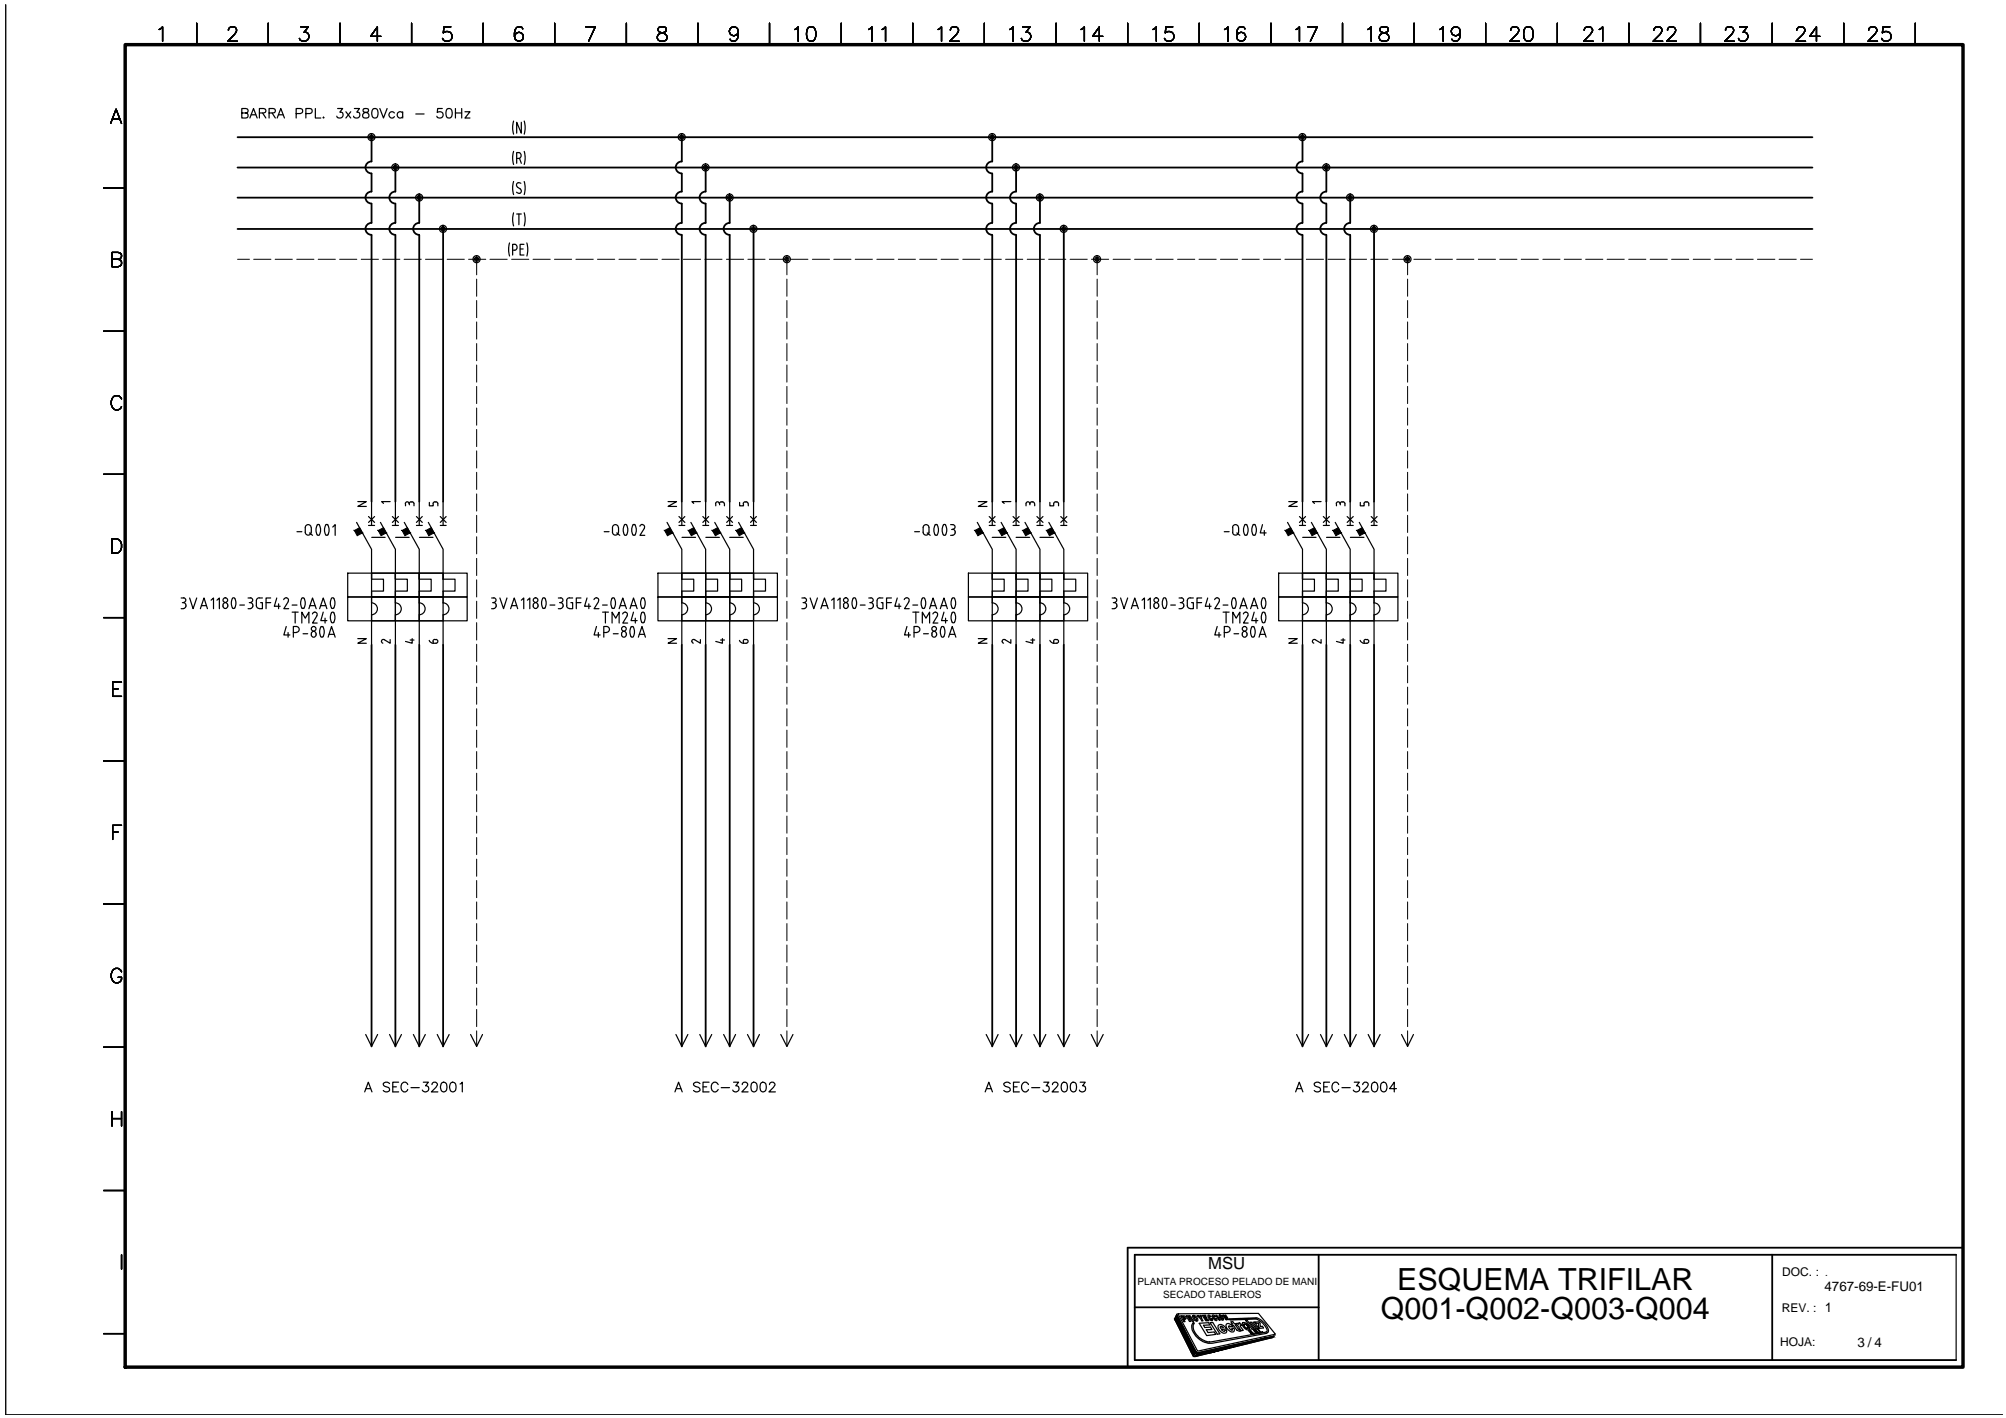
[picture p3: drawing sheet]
<svg xmlns="http://www.w3.org/2000/svg" width="420mm" height="297mm" viewBox="0 0 420 297" stroke-linecap="round" stroke-linejoin="round" font-family="sans-serif">
<defs><g id="words">
<g font-size="6.4">
<text x="292.6" y="270.2">ESQUEMA TRIFILAR</text>
<text x="289.2" y="276.2">Q001-Q002-Q003-Q004</text>
</g>
<text font-size="3.5" x="253" y="265.8">MSU</text>
<g font-size="2.8">
<text x="382.2" y="270.4">4767-69-E-FU01</text>
<text x="389.1" y="282.1">3 / 4</text>
</g>
<g font-size="2.5">
<text x="373.3" y="267.4">DOC. :</text>
<text x="373.2" y="274.9">REV. : 1</text>
<text x="372.8" y="281.9">HOJA:</text>
</g>
<g font-size="2.1">
<text x="238.3" y="269.3">PLANTA PROCESO PELADO DE MANI</text>
<text x="382.3" y="267.3">.</text>
<text x="243.6" y="271.8">SECADO TABLEROS</text>
</g>
</g></defs>
<g fill="none" stroke="#000" stroke-width=".21">
<path d="M1.2 1v295.3M49.8 54.3h2.5M53.1 54.3h3.6M57.6 54.3h3.6M62.2 54.3h3.6M66.6 54.3h3.6M71.1 54.3h3.6M75.7 54.3h3.6M80.2 54.3h3.5M84.6 54.3h3.6M89.1 54.3h3.6M93.7 54.3h3.6"/>
<path d="M98.1 54.3h3.6M99.8 54.3v3.3M99.8 58.5v3.6M102.6 54.3h3.6M107.2 54.3h3.6M111.6 54.3h3.6M116.1 54.3h3.6M120.6 54.3h3.7M125.2 54.3h3.5M129.6 54.3h3.6M134.1 54.3h3.6M138.7 54.3h3.6"/>
<path d="M143.1 54.3h3.6M147.6 54.3h3.6M152.2 54.3h3.6M156.6 54.3h3.6M161.1 54.3h3.6M164.8 54.3v3.3M164.8 58.5v3.6M165.6 54.3h3.6M170.2 54.3h3.6M174.6 54.3h3.6M179.1 54.3h3.6M183.7 54.3h3.6"/>
<path d="M188.1 54.3h3.6M192.6 54.3h3.6M197.1 54.3h3.6M201.6 54.3h3.6M206.1 54.3h3.6M210.6 54.3h3.6M215.2 54.3h3.6M219.6 54.3h3.6M224.1 54.3h3.6M228.6 54.3h3.6M229.8 54.3v3.3M229.8 58.5v3.6"/>
<path d="M233.1 54.3h3.6M237.6 54.3h3.6M242.1 54.3h3.6M246.6 54.3h3.6M251.1 54.3h3.6M255.6 54.3h3.6M260.2 54.3h3.6M264.6 54.3h3.6M269.1 54.3h3.6M273.6 54.3h3.6M278.1 54.3h3.6M282.6 54.3h3.6"/>
<path d="M287.1 54.3h3.6M291.6 54.3h3.6M294.8 54.3v3.3M294.8 58.5v3.6M296.1 54.3h3.6M300.6 54.3h3.6M305.1 54.3h3.6M309.6 54.3h3.6M314.1 54.3h3.6M318.6 54.3h3.6M323.1 54.3h3.6M327.6 54.3h3.6"/>
<path d="M332.1 54.3h3.6M336.6 54.3h3.6M341.1 54.3h3.6M345.6 54.3h3.6M350.1 54.3h3.6M354.6 54.3h3.6M359.1 54.3h3.6M363.6 54.3h3.6M368.1 54.3h3.6M372.6 54.3h3.6M377.1 54.3h2.5M99.8 62.9v3.6"/>
<path d="M99.8 67.4v3.6M99.8 72v3.6M99.8 76.5v3.6M164.8 62.9v3.6M164.8 67.4v3.6M164.8 72v3.6M164.8 76.5v3.6M229.8 62.9v3.6M229.8 67.4v3.6M229.8 72v3.6M229.8 76.5v3.6M294.8 62.9v3.6"/>
<path d="M294.8 67.4v3.6M294.8 72v3.6M294.8 76.5v3.6M99.8 80.9v3.6M99.8 85.5v3.6M99.8 90v3.6M99.8 94.4v3.6M99.8 98.9v3.6M164.8 80.9v3.6M164.8 85.5v3.6M164.8 90v3.6M164.8 94.4v3.6"/>
<path d="M164.8 98.9v3.6M229.8 80.9v3.6M229.8 85.5v3.6M229.8 90v3.6M229.8 94.4v3.6M229.8 98.9v3.6M294.8 80.9v3.6M294.8 85.5v3.6M294.8 90v3.6M294.8 94.4v3.6M294.8 98.9v3.6M99.8 103.5v3.6"/>
<path d="M99.8 108v3.5M99.8 112.4v3.6M99.8 117v3.6M164.8 103.5v3.6M164.8 108v3.5M164.8 112.4v3.6M164.8 117v3.6M229.8 103.5v3.6M229.8 108v3.5M229.8 112.4v3.6M229.8 117v3.6M294.8 103.5v3.6"/>
<path d="M294.8 108v3.5M294.8 112.4v3.6M294.8 117v3.6M99.8 121.5v3.6M99.8 125.9v3.6M99.8 130.4v3.7M99.8 135v3.6M99.8 139.4v3.6M164.8 121.5v3.6M164.8 125.9v3.6M164.8 130.4v3.7M164.8 135v3.6"/>
<path d="M164.8 139.4v3.6M229.8 121.5v3.6M229.8 125.9v3.6M229.8 130.4v3.7M229.8 135v3.6M229.8 139.4v3.6M294.8 121.5v3.6M294.8 125.9v3.6M294.8 130.4v3.7M294.8 135v3.6M294.8 139.4v3.6M99.8 143.9v3.6"/>
<path d="M99.8 148.5v3.6M99.8 153v3.5M99.8 157.4v3.6M164.8 143.9v3.6M164.8 148.5v3.6M164.8 153v3.5M164.8 157.4v3.6M229.8 143.9v3.6M229.8 148.5v3.6M229.8 153v3.5M229.8 157.4v3.6M294.8 143.9v3.6"/>
<path d="M294.8 148.5v3.6M294.8 153v3.5M294.8 157.4v3.6M99.8 162v3.6M99.8 166.5v3.6M99.8 170.9v3.6M99.8 175.4v3.6M99.8 180v3.6M164.8 162v3.6M164.8 166.5v3.6M164.8 170.9v3.6M164.8 175.4v3.6"/>
<path d="M164.8 180v3.6M229.8 162v3.6M229.8 166.5v3.6M229.8 170.9v3.6M229.8 175.4v3.6M229.8 180v3.6M294.8 162v3.6M294.8 166.5v3.6M294.8 170.9v3.6M294.8 175.4v3.6M294.8 180v3.6M99.8 184.4v3.6"/>
<path d="M99.8 188.9v3.6M99.8 193.5v3.6M99.8 198v3.5M164.8 184.4v3.6M164.8 188.9v3.6M164.8 193.5v3.6M164.8 198v3.5M229.8 184.4v3.6M229.8 188.9v3.6M229.8 193.5v3.6M229.8 198v3.5M294.8 184.4v3.6"/>
<path d="M294.8 188.9v3.6M294.8 193.5v3.6M294.8 198v3.5M99.8 202.4v3.6M99.8 207v3.6M99.8 211.5v3.6M99.8 215.9v3.3M164.8 202.4v3.6M164.8 207v3.6M164.8 211.5v3.6M164.8 215.9v3.3M229.8 202.4v3.6"/>
<path d="M229.8 207v3.6M229.8 211.5v3.6M229.8 215.9v3.3M294.8 202.4v3.6M294.8 207v3.6M294.8 211.5v3.6M294.8 215.9v3.3M1.1 296.3h418.4"/>
</g>
<g fill="none" stroke="#000" stroke-width=".38">
<path d="M49.8 35.1h329.8M49.8 28.7h329.8M77.8 28.7v5.1a1.25 1.25 0 0 0-1.2 1.3 1.25 1.25 0 0 0 1.2 1.2v3.8a1.25 1.25 0 0 0-1.2 1.3 1.25 1.25 0 0 0 1.2 1.2M82.8 35.1v5M142.8 28.7v5.1a1.25 1.25 0 0 0-1.3 1.3 1.25 1.25 0 0 0 1.3 1.2v3.8a1.25 1.25 0 0 0-1.3 1.3 1.25 1.25 0 0 0 1.3 1.2M147.8 35.1v5M207.8 28.7v5.1a1.25 1.25 0 0 0-1.2 1.3 1.25 1.25 0 0 0 1.2 1.2v3.8a1.25 1.25 0 0 0-1.2 1.3 1.25 1.25 0 0 0 1.2 1.2M212.8 35.1v5a1.25 1.25 0 0 0-1.2 1.3 1.25 1.25 0 0 0 1.2 1.2M272.8 28.7v5.1a1.25 1.25 0 0 0-1.3 1.3 1.25 1.25 0 0 0 1.3 1.2v3.8a1.25 1.25 0 0 0-1.3 1.3 1.25 1.25 0 0 0 1.3 1.2M277.8 35.1v5a1.25 1.25 0 0 0-1.3 1.3 1.25 1.25 0 0 0 1.3 1.2M49.8 41.4h329.8M49.8 48h329.8"/>
<path d="M77.8 42.7v4a1.25 1.25 0 0 0-1.2 1.2 1.25 1.25 0 0 0 1.2 1.3M77.8 49.2v55.9M82.8 40.1a1.25 1.25 0 0 0-1.3 1.3 1.25 1.25 0 0 0 1.3 1.2M82.8 46.7a1.25 1.25 0 0 0-1.3 1.2 1.25 1.25 0 0 0 1.3 1.3M82.8 42.7v4M82.8 49.2v55.9M87.8 41.4v5.3a1.25 1.25 0 0 0-1.3 1.2 1.25 1.25 0 0 0 1.3 1.3M87.8 49.2v55.9M92.8 48v57.1M142.8 42.7v4a1.25 1.25 0 0 0-1.3 1.2 1.25 1.25 0 0 0 1.3 1.3M142.8 49.2v55.9M147.8 40.1a1.25 1.25 0 0 0-1.3 1.3 1.25 1.25 0 0 0 1.3 1.2"/>
<path d="M147.8 46.7a1.25 1.25 0 0 0-1.3 1.2 1.25 1.25 0 0 0 1.3 1.3M147.8 42.7v4M147.8 49.2v55.9M152.8 46.7a1.25 1.25 0 0 0-1.2 1.2 1.25 1.25 0 0 0 1.2 1.3M152.8 41.4v5.3M152.8 49.2v55.9M157.8 48v57.1M207.8 42.7v4a1.25 1.25 0 0 0-1.2 1.2 1.25 1.25 0 0 0 1.2 1.3M207.8 49.2v55.9M212.8 42.7v4a1.25 1.25 0 0 0-1.2 1.2 1.25 1.25 0 0 0 1.2 1.3M212.8 49.2v55.9M217.8 46.7a1.25 1.25 0 0 0-1.3 1.2 1.25 1.25 0 0 0 1.3 1.3"/>
<path d="M217.8 41.4v5.3M217.8 49.2v55.9M222.8 48v57.1M272.8 42.7v4a1.25 1.25 0 0 0-1.3 1.2 1.25 1.25 0 0 0 1.3 1.3M272.8 49.2v55.9M277.8 42.7v4a1.25 1.25 0 0 0-1.3 1.2 1.25 1.25 0 0 0 1.3 1.3M277.8 49.2v55.9M282.8 46.7a1.25 1.25 0 0 0-1.3 1.2 1.25 1.25 0 0 0 1.3 1.3M282.8 41.4v5.3M282.8 49.2v55.9M287.8 48v57.1M77.8 135.1v84.1"/>
<path d="M82.8 135.1v84.1M87.8 135.1v84.1M92.8 135.1v84.1M142.8 135.1v84.1M147.8 135.1v84.1M152.8 135.1v84.1M157.8 135.1v84.1M207.8 135.1v84.1M212.8 135.1v84.1M217.8 135.1v84.1M222.8 135.1v84.1M272.8 135.1v84.1"/>
<path d="M277.8 135.1v84.1M282.8 135.1v84.1M287.8 135.1v84.1M237.7 273.9h38.5M276.2 262.8v22.1M371.2 262.8v22.1M409.7 262.8h-172v22.1h172M411.2 261.4h-175v25"/>
</g>
<g fill="none" stroke="#000" stroke-width=".25">
<path d="M33.3 6.2l.8-.6v3M41.2 4.9v4.5M47.9 6.4a.73 .73 0 0 1 .5-.8h.6a.74 .74 0 0 1 .4 1.2l-1.7 1.8h2M56.2 4.9v4.5M63 5.6h1.6l-.9 1.2a.96 .96 0 0 1 1 1.1 .96 .96 0 0 1-1.3 .7l-.6-.3-.1-.3M71.2 4.9v4.5M79.8 7.6h-2.2l1.5-2v3M86.2 4.9v4.5M94.4 5.6h-1.4l-.1 1.3a1.07 1.07 0 0 1 1.6 0 1.07 1.07 0 0 1-.3 1.6 1.07 1.07 0 0 1-1.5-.5M101.2 4.9v4.5M109.5 6.1a.87 .87 0 0 0-.8-.5 .87 .87 0 0 0-.8 .6 1.98 1.98 0 0 0 .3 2.3 .93 .93 0 0 0 1.4-.5 .93 .93 0 0 0-.7-1.3 .93 .93 0 0 0-1.1 .9M116.2 4.9v4.5"/>
<path d="M122.7 5.6h2l-1.4 3M131.2 4.9v4.5M138 5.8a.63 .63 0 0 0 .3 1 1.3 1.3 0 0 1 1.4 1.2 1.06 1.06 0 0 1-1.2 .7 1.06 1.06 0 0 1-.8-1.1 1.41 1.41 0 0 1 1.4-.8 .63 .63 0 0 0 .3-1l-.4-.2zM146.2 4.9v4.5M154.6 6.6a.93 .93 0 0 1-1.3 .8 .93 .93 0 0 1-.3-1.5 .93 .93 0 0 1 1.5 .2 2.77 2.77 0 0 1-.3 2.4 .84 .84 0 0 1-1.3-.3M161.2 4.9v4.5M166.5 6.2l.7-.6v3M169.3 5.8a.97 .97 0 0 1 1.4 .4 2.39 2.39 0 0 1-.2 2.3 .94 .94 0 0 1-1.4-.5 2.57 2.57 0 0 1 .2-2.2zM176.2 4.9v4.5M181.9 6.2l.7-.6v3M184.8 6.2l.7-.6v3M191.2 4.9v4.5"/>
<path d="M196.5 6.2l.7-.6v3M199.1 6.4a.73 .73 0 0 1 .5-.8h.6a.74 .74 0 0 1 .4 1.2l-1.7 1.8h2M206.2 4.9v4.5M211.5 6.2l.7-.6v3M214.2 5.6h1.5l-.8 1.2a.97 .97 0 0 1 1 1.1 .97 .97 0 0 1-1.3 .7l-.4-.1-.3-.5M221.2 4.9v4.5M226.4 6.2l.7-.6v3M231 7.6h-2.2l1.5-2v3M236.2 4.9v4.5M241.5 6.2l.7-.6v3M245.6 5.6h-1.4l-.1 1.3a1.05 1.05 0 0 1 1.5 0 1.05 1.05 0 0 1-.2 1.6 1.05 1.05 0 0 1-1.5-.5M251.2 4.9v4.5"/>
<path d="M256.5 6.2l.7-.6v3M260.7 6.1a.88 .88 0 0 0-1.2-.3 2.84 2.84 0 0 0-.3 2.4 .94 .94 0 0 0 1.5 .2 .94 .94 0 0 0-.3-1.5 .94 .94 0 0 0-1.3 .7M266.2 4.9v4.5M271.5 6.2l.7-.6v3M273.9 5.6h2l-1.4 3M281.2 4.9v4.5M286.5 6.2l.7-.6v3M289.2 5.8a.59 .59 0 0 0-.2 .6 .59 .59 0 0 0 .5 .4 1.24 1.24 0 0 1 1.4 1.2 1.03 1.03 0 0 1-1.2 .7 1.03 1.03 0 0 1-.8-1.1 1.41 1.41 0 0 1 1.4-.8 .63 .63 0 0 0 .3-1l-.4-.2zM296.2 4.9v4.5M301.6 6.2l.7-.6v3M305.8 6.6a.93 .93 0 0 1-1.3 .8 .93 .93 0 0 1-.3-1.5 .93 .93 0 0 1 1.5 .2 2.77 2.77 0 0 1-.3 2.4 .89 .89 0 0 1-1.3-.3M311.2 4.9v4.5"/>
<path d="M316.4 6.4a.73 .73 0 0 1 .6-.8h.6a.74 .74 0 0 1 .4 1.2l-1.8 1.8h2M319.5 5.8a1.02 1.02 0 0 1 1.5 .4 2.57 2.57 0 0 1-.3 2.3 .94 .94 0 0 1-1.5-.5 2.57 2.57 0 0 1 .3-2.2zM326.2 4.9v4.5M331.8 6.4a.71 .71 0 0 1 .6-.8h.6a.74 .74 0 0 1 .4 1.2l-1.7 1.8h2M335 6.2l.7-.6v3M341.2 4.9v4.5M346.4 6.4l.3-.6 .8-.2a.74 .74 0 0 1 .5 1.2l-1.7 1.8h1.9M349.3 6.4a.73 .73 0 0 1 .5-.8h.6a.74 .74 0 0 1 .4 1.2l-1.7 1.8h2M356.2 4.9v4.5M361.4 6.4a.73 .73 0 0 1 .6-.8h.6a.74 .74 0 0 1 .4 1.2l-1.8 1.8h2M364.4 5.6h1.5l-.8 1.2a.96 .96 0 0 1 1 1.1 .96 .96 0 0 1-1.3 .7l-.4-.1-.3-.5M371.2 4.9v4.5"/>
<path d="M376.3 6.4l.3-.6 .9-.2a.74 .74 0 0 1 .4 1.2l-1.7 1.8h2M381.2 7.6h-2.2l1.5-2v3M386.2 4.9v4.5M391.4 6.4a.71 .71 0 0 1 .6-.8h.5a.74 .74 0 0 1 .5 1.2l-1.7 1.8h1.9M395.8 5.6h-1.4l-.1 1.3a1.05 1.05 0 0 1 1.5 0 1.05 1.05 0 0 1-.2 1.6 1.05 1.05 0 0 1-1.5-.5M401.2 4.9v4.5M21.7 39.4h4.5M23.2 25.9l1.1-3 1.2 3M23.6 24.9h1.4M50.6 23.7l1.2-.1 .2-.3-.1-.4-.4-.2h-.9v2h.9l.4-.1 .1-.6-.5-.3M52.3 24.7l.8-2 .8 2M52.6 24h1"/>
<path d="M54.3 23.7l1.2-.1 .2-.3-.1-.4-.4-.2h-.9v2M55 23.7l.7 1M56.4 23.7l1.1-.1 .2-.3-.1-.4-.4-.2h-.8v2M57 23.7l.7 1M58.1 24.7l.7-2 .8 2M58.3 24h1M62 23.8h.9a.53 .53 0 0 0 .5-.5 .53 .53 0 0 0-.5-.6h-.9v2M64.1 23.8l1.1-.1 .2-.3-.1-.5-.4-.2h-.8v2M66.1 22.7v2h1.1M67.7 24.6h.2zM70.7 22.7h1.1l-.6 .8a.67 .67 0 0 1 .6 .9 .67 .67 0 0 1-1.1 .2l-.2-.3M72.4 23.4l1.1 1.3"/>
<path d="M73.5 23.4l-1.1 1.3M74.2 22.7h1.1l-.6 .8a.67 .67 0 0 1 .6 .9 .67 .67 0 0 1-1.1 .2l-.1-.3M76.1 22.8a.42 .42 0 0 0 .2 .7 .72 .72 0 0 1 .8 .3 .72 .72 0 0 1 0 .8l-.7 .1-.4-.1a.74 .74 0 0 1 .1-.8 .74 .74 0 0 1 .8-.3 .42 .42 0 0 0 .2-.7zM78.2 22.8a.64 .64 0 0 1 .9 .3 1.83 1.83 0 0 1-.2 1.5 .68 .68 0 0 1-1-.3 1.66 1.66 0 0 1 .3-1.5zM79.6 22.7l.7 2 .8-2M82.6 23.7a.64 .64 0 0 0-.9-.1 .64 .64 0 0 0 0 .9 .64 .64 0 0 0 .9-.1M84.3 23.7a.64 .64 0 0 0-.9-.1 .64 .64 0 0 0 0 .9 .64 .64 0 0 0 .9-.1M84.3 23.4v1.3M87.1 23.9h1.7M92.6 22.7h-.9l-.1 .9a.7 .7 0 0 1 1 0 .7 .7 0 0 1-.1 1 .7 .7 0 0 1-1-.3M93.7 22.8a.68 .68 0 0 1 .9 .3 1.32 1.32 0 0 1-.4 1.6h-.2a1.08 1.08 0 0 1-.5-1.6zM95.4 22.7v2"/>
<path d="M95.4 23.7h1.3M96.7 22.7v2M97.4 23.4h1l-1 1.3h1M107.6 31.7l-.2 1.4 .2 1.4M107.6 38l-.2 1.4 .2 1.4M107.6 25.4l-.2 1.3 .2 1.4M108.2 33.2h.5M108.4 39.2l.6 .4a.53 .53 0 0 1 0 .8 .53 .53 0 0 1-.8-.1M108.7 32a.63 .63 0 0 1 .4 .6 .63 .63 0 0 1-.4 .6M108.7 32h-.5v2.2M108.8 33.2l.4 1M109.1 38.4a.53 .53 0 0 0-.8 0 .53 .53 0 0 0 .1 .8"/>
<path d="M109.2 25.6v2.3l-1-2.3v2.3M109.8 31.7l.2 1.4-.2 1.4M109.8 38l.2 1.4-.2 1.4M109.8 25.4l.2 1.3-.2 1.4M23.5 54.3h1.2l.5-.2a.68 .68 0 0 0 0-1.1l-1.7-.1v3h1.2l.5-.2a.77 .77 0 0 0 .3-.8 .77 .77 0 0 0-.8-.6M106.7 50.9l-.2 1.4 .2 1.3M107.4 52.4h.4a.63 .63 0 0 0 .5-.6 .63 .63 0 0 0-.5-.6h-.4v2.2M107.6 44.6l-.2 1.4 .2 1.3M108.2 44.8h1M108.7 44.8v2.3M108.9 52.2h.7M109.7 51.2h-.8v2.2h.8"/>
<path d="M109.8 44.6l.2 1.4-.2 1.3M110.3 50.9l.2 1.4-.2 1.3M21.7 69.4h4.5M21.7 99.4h4.5M25.5 83.6a1.12 1.12 0 0 0-1.3-.7 1.12 1.12 0 0 0-.9 1.1 1.32 1.32 0 0 0 .3 1.4 1.32 1.32 0 0 0 1.4 .3l.5-.5M23.5 112.9h.9a1.6 1.6 0 0 1 1.1 1.5 1.6 1.6 0 0 1-1.1 1.5h-.9zM62.2 111.4h1M63.9 110.5v1a.61 .61 0 0 0 .7 .6 .61 .61 0 0 0 .6-.6M64.8 111.6l.7 .5M65.2 110.5a.61 .61 0 0 0-.6-.6 .61 .61 0 0 0-.7 .6M65.2 110.5v1M66.4 110a2.1 2.1 0 0 0 0 2"/>
<path d="M66.9 110a1.7 1.7 0 0 1-.2 2.1l-.3-.1M66.9 110l-.2-.1-.3 .1M68.2 110a2.1 2.1 0 0 0 0 2M68.7 110a1.7 1.7 0 0 1-.3 2.1l-.2-.1M68.7 110l-.3-.1-.2 .1M69.7 110.4l.5-.5v2.2M74.7 109.4l3.1 5.7v6.2M74.9 105.1h1.8l-1.8 1h1.8M77.2 108.2l1.3 1.2M77.2 110.1h1.3M77.8 105.1v5M77.9 112.6h2.8"/>
<path d="M78.5 108.2l-1.3 1.2M79.7 109.4l3.1 5.7v6.2M81.7 105.1h-1.8l.4 .4M82.2 110.1h1.3M82.2 108.2l1.3 1.2M82.8 105.1v5M82.9 112.6h2.8M83.5 108.2l-1.3 1.2M84.7 109.4l3.1 5.7v6.2M84.9 105.5a.4 .4 0 0 1 .4-.4 .4 .4 0 0 1 .4 .4M84.9 105.5v.5M85.7 105.5v.2"/>
<path d="M86.1 105.1l-.4 .4M86.1 105.2h.2M86.3 105.1l.4 .2v.7M87.2 110.1h1.2M87.2 108.2l1.2 1.2M87.8 105.1v5M87.9 112.6h2.8M88.4 108.2l-1.2 1.2M89.7 109.4l3.1 5.7v6.2M89.9 105.2v.8h.8v-.5M91.1 105.1l-.4 .4M91.1 105.2h.2"/>
<path d="M91.3 105.1l.4 .2v.7M92.2 110.1h1.2M92.2 108.2l1.2 1.2M92.8 105.1v5M93.4 108.2l-1.2 1.2M126.5 111.4h1.1M128.3 110.5v1a.61 .61 0 0 0 .6 .6 .61 .61 0 0 0 .6-.6M129.2 111.6l.6 .5M129.5 110.5a.61 .61 0 0 0-.6-.6 .61 .61 0 0 0-.6 .6M129.6 110.5v1M130.8 110a2.1 2.1 0 0 0 0 2M131.3 110a1.7 1.7 0 0 1-.3 2.1l-.2-.1"/>
<path d="M131.3 110l-.3-.1-.2 .1M132.6 110a1.7 1.7 0 0 0 .2 2.1l.2-.1 .2-.4a2.1 2.1 0 0 0-.2-1.6M133 110l-.2-.1-.3 .1M134.5 109.9l.5 .2-.1 .5M134.5 109.9l-.5 .3M135 110.7l-1 1.4h1.1M139.7 109.4l3.1 5.7v6.2M139.9 105.1h1.8l-1.8 1h1.8M142.2 110.1h1.2M142.2 108.2l1.2 1.2M142.8 105.1v5M142.8 112.6h2.9"/>
<path d="M143.4 108.2l-1.2 1.2M144.7 109.4l3.1 5.7v6.2M146.7 105.1h-1.8l.4 .4M147.2 110.1h1.2M147.2 108.2l1.2 1.2M147.8 105.1v5M147.8 112.6h2.9M148.4 108.2l-1.2 1.2M149.7 109.4l3.1 5.7v6.2M149.9 105.5a.4 .4 0 0 1 .4-.4 .4 .4 0 0 1 .4 .4M149.9 105.5v.5M150.7 105.5v.2"/>
<path d="M151.1 105.1l-.4 .4M151.1 105.2h.2M151.3 105.1l.4 .4M151.7 105.5v.5M152.2 110.1h1.2M152.2 108.2l1.2 1.2M152.8 112.6h2.9M152.8 105.1v5M153.4 108.2l-1.2 1.2M154.7 109.4l3.1 5.7v6.2M154.9 105.2v.8h.8v-.5M156.1 105.1l-.4 .4"/>
<path d="M156.1 105.2h.2M156.3 105.1l.4 .4M156.7 105.5v.5M157.2 110.1h1.2M157.2 108.2l1.2 1.2M157.8 105.1v5M158.4 108.2l-1.2 1.2M191.6 111.4h1M193.4 110.5v1a.61 .61 0 0 0 .6 .6 .61 .61 0 0 0 .6-.6v-1M194.2 111.6l.6 .5M194.6 110.5a.61 .61 0 0 0-.6-.6 .61 .61 0 0 0-.6 .6M195.8 110a1.7 1.7 0 0 0 .3 2.1l.2-.1"/>
<path d="M196.3 110a2.1 2.1 0 0 1 0 2M196.3 110l-.2-.1-.3 .1M197.6 110a1.7 1.7 0 0 0 .2 2.1l.3-.1M198.1 110a2.1 2.1 0 0 1 0 2M198.1 110l-.3-.1-.2 .1M199.1 109.9h.5a.49 .49 0 0 1 .4 .5 .49 .49 0 0 1-.4 .5l.4 .2v.3M199.1 112.1h.5M199.3 110.9h.3M200 111.6l-.2 .4-.2 .1M200.1 111.4v.2M204.7 109.4l3.1 5.7v6.2M204.9 105.1h1.8l-1.8 1h1.8"/>
<path d="M207.2 110.1h1.2M207.2 108.2l1.2 1.2M207.8 112.6h2.9M207.8 105.1v5M208.4 108.2l-1.2 1.2M209.7 109.4l3.1 5.7v6.2M211.7 105.1h-1.8l.4 .4M212.2 110.1h1.3M212.2 108.2l1.3 1.2M212.8 112.6h2.9M212.8 105.1v5M213.5 108.2l-1.3 1.2"/>
<path d="M214.7 109.4l3.1 5.7v6.2M215.7 105.5a.4 .4 0 0 0-.4-.4 .4 .4 0 0 0-.4 .4v.5M215.7 105.5v.2M216.1 105.1l-.4 .4M216.1 105.2h.2M216.3 105.1l.4 .4M216.7 105.5v.5M217.2 110.1h1.3M217.2 108.2l1.3 1.2M217.8 112.6h2.9M217.8 105.1v5M218.5 108.2l-1.3 1.2"/>
<path d="M219.7 109.4l3.1 5.7v6.2M221.1 105.1l-.3 .2-.1 .7h-.8v-.8M221.1 105.2h.2M221.3 105.1l.4 .2v.7M222.2 110.1h1.2M222.2 108.2l1.2 1.2M222.8 105.1v5M223.4 108.2l-1.2 1.2M256.4 111.4h1M258.2 111.5a.61 .61 0 0 0 .6 .6 .61 .61 0 0 0 .6-.6M258.2 110.5v1M259.1 111.6l.6 .5"/>
<path d="M259.4 110.5a.61 .61 0 0 0-.6-.6 .61 .61 0 0 0-.6 .6M259.4 110.5v1M260.7 110a2.1 2.1 0 0 0 0 2M261.2 110a1.7 1.7 0 0 1-.3 2.1l-.2-.1M261.2 110l-.3-.1-.2 .1M262.4 110a1.7 1.7 0 0 0 .3 2.1l.2-.1 .2-.4a2.1 2.1 0 0 0-.2-1.6M262.9 110l-.2-.1-.3 .1M264.4 109.9l-.4 1.7h1.2M264.8 111.1v1M269.7 109.4l3.1 5.7v6.2M269.9 105.1h1.8l-1.8 1h1.8M272.2 110.1h1.2"/>
<path d="M272.2 108.2l1.2 1.2M272.8 105.1v5M272.9 112.6h2.7M273.4 108.2l-1.2 1.2M274.7 109.4l3.1 5.7v6.2M276.7 105.1h-1.8l.4 .4M277.2 110.1h1.2M277.2 108.2l1.2 1.2M277.8 105.1v5M277.8 112.6h2.8M278.4 108.2l-1.2 1.2M279.7 109.4l3.1 5.7v6.2"/>
<path d="M279.9 105.5v.5M280.7 105.5v.2M281.1 105.1l-.4 .4a.4 .4 0 0 0-.4-.4 .4 .4 0 0 0-.4 .4M281.1 105.2h.2M281.3 105.1l.3 .2 .1 .7M282.2 110.1h1.2M282.2 108.2l1.2 1.2M282.8 105.1v5M282.8 112.6h2.9M283.4 108.2l-1.2 1.2M284.7 109.4l3.1 5.7v6.2M284.9 105.2v.8h.8v-.5"/>
<path d="M286.1 105.1l-.4 .4M286.1 105.2h.2M286.3 105.1l.3 .2 .1 .7M287.2 110.1h1.2M287.2 108.2l1.2 1.2M287.8 105.1v5M288.4 108.2l-1.2 1.2M21.7 129.4h4.5M37.9 125.3h.6M37.9 127.5h.6M38.2 126.2a.55 .55 0 0 1 .7 .5M38.4 125.2a.49 .49 0 0 1 .5 .5 .49 .49 0 0 1-.5 .5"/>
<path d="M38.9 127l-.2 .4-.3 .1M39 126.7v.3M39.7 125.3l.7 2.2 .8-2.2M42 127.5l.7-2.2 .7 2.2M42.2 126.9h1M44.2 125.7l.5-.4v2.2M45.4 125.7l.5-.4v2.2M46.7 126.7a.54 .54 0 0 0 .5 .8 .54 .54 0 0 0 .5-.8M47.7 126.7a.49 .49 0 0 0-.5-.5 .49 .49 0 0 0-.5 .5M48.8 125.3l.1-.1a1.53 1.53 0 0 1 0 2.3 1.66 1.66 0 0 1-.1-2.2zM50.2 126.7h1M52 125.3h.5"/>
<path d="M52 127.5h.5M52.2 126.2a.55 .55 0 0 1 .7 .5M52.4 125.2a.49 .49 0 0 1 .5 .5 .49 .49 0 0 1-.5 .5M52.9 127l-.2 .4-.3 .1M53 126.7v.3M53.7 125.9v1a.61 .61 0 0 0 .6 .6M54.3 125.2a.61 .61 0 0 0-.6 .6M54.3 125.3h.7M54.6 126.2h.4v1.3h-.7M55.7 126.2h1M56.7 125.3h-1v2.2M58 125.3l-.5 1.7h1.2"/>
<path d="M58.3 126.5v1M59.4 125.6a.5 .5 0 0 1 .7-.4 .5 .5 0 0 1 .2 .8M60 131.2l-.5 1.8h1.2M60.3 132.5v1M60.4 126l-.9 1.5h1M61.2 126.7h1M61.2 128.2h1.3M61.4 132.5h.7a.61 .61 0 0 0 .6-.6 .61 .61 0 0 0-.6-.7h-.7v2.3M61.8 128.2v2.3M63.2 130.5v-2.3l.7 1.3 .8-1.3v2.3M63.5 132.8h.9M63.7 125.4a2.1 2.1 0 0 1 0 1.9"/>
<path d="M63.7 125.4l-.2-.2a1.53 1.53 0 0 0 0 2.3l.2-.2M64.7 127.5l.8-2.2 .7 2.2M64.9 126.9h1.1M65.9 128.2l.5 .3v.5M66 128.2l-.6 .4M66.2 132.7a.52 .52 0 0 0-.7-.4 .52 .52 0 0 0-.3 .7 .49 .49 0 0 0 .5 .5 .49 .49 0 0 0 .5-.5M66.2 132.8v.2M66.4 129l-.9 1.5h.9M66.9 127.5l.8-2.2 .8 2.2M67.2 126.9h1.1M67.7 131.4a2.1 2.1 0 0 1 0 1.9M67.7 131.4l-.3-.2a1.53 1.53 0 0 0 0 2.3l.3-.2"/>
<path d="M67.7 128.2l-.5 1.8h1.3M68.1 129.5v1M68.7 133.5l.7-2.3 .8 2.3M68.9 132.9h1.1M69.5 125.3l.2-.1a1.53 1.53 0 0 1 0 2.3 1.66 1.66 0 0 1-.2-2.2zM69.5 128.3l.2-.1a1.53 1.53 0 0 1 0 2.3 1.66 1.66 0 0 1-.2-2.2zM72.8 125.1h10v4.9h-10zM72.8 120.1h10v5h-10zM74.9 133.8h1.8l-1.8 .9h1.8M77.8 121.3h2.5v2.5h-2.5v2.5a1.25 1.25 0 0 1 1.3 1.2 1.25 1.25 0 0 1-1.3 1.3M77.8 125.1h10v4.9h-10zM77.8 120.1h10v5h-10z"/>
<path d="M77.8 120.1v1.2M77.8 128.8v6.3M80.5 134a.4 .4 0 0 0-.6 .2 .4 .4 0 0 0 .3 .5M81.7 134v.7l-1.2-.7M82.8 126.3a1.25 1.25 0 0 1 1.2 1.2 1.25 1.25 0 0 1-1.2 1.3M82.8 121.3h2.5v2.5h-2.5v2.5M82.8 125.1h10v4.9h-10zM82.8 120.1h10v5h-10zM82.8 120.1v1.2M82.8 128.8v6.3M85.9 134.1h.8M86.3 133.8v.9l-1.4-.3"/>
<path d="M87.8 121.3h2.5v2.5h-2.5v2.5a1.25 1.25 0 0 1 1.2 1.2 1.25 1.25 0 0 1-1.2 1.3M87.8 125.1h10v4.9h-10zM87.8 120.1h10v5h-10zM87.8 120.1v1.2M87.8 128.8v6.3M89.9 134.1l.3 .5 .5 .1M91.1 133.9l-.3 .1-.1 .4M91.1 134h.2M91.3 133.9a.4 .4 0 0 1 .4 .4 .4 .4 0 0 1-.4 .4h-.6v-.3M92.8 121.3h2.5v2.5h-2.5v2.5a1.25 1.25 0 0 1 1.2 1.2 1.25 1.25 0 0 1-1.2 1.3M92.8 120.1v1.2M92.8 128.8v6.3"/>
<path d="M103 125.3h.4M103 127.5h.4M103.2 126.2a.55 .55 0 0 1 .7 .5M103.4 125.2a.49 .49 0 0 1 .5 .5 .49 .49 0 0 1-.5 .5M103.9 127l-.1 .2-.4 .3M103.9 126.7v.3M104.7 125.3l.8 2.2 .7-2.2M106.9 127.5l.8-2.2 .7 2.2M107.2 126.9h1M109.2 125.7l.5-.4v2.2M110.5 125.7l.5-.4v2.2M111.7 126.7a.54 .54 0 0 0 .5 .8 .54 .54 0 0 0 .5-.8"/>
<path d="M112.7 126.7a.49 .49 0 0 0-.5-.5 .49 .49 0 0 0-.5 .5M113.8 125.3l.1-.1a1.53 1.53 0 0 1 0 2.3 1.66 1.66 0 0 1-.1-2.2zM115.2 126.7h1M116.9 125.3h.5M116.9 127.5h.5M117.2 126.2a.55 .55 0 0 1 .7 .5M117.4 125.2a.49 .49 0 0 1 .5 .5 .49 .49 0 0 1-.5 .5M117.9 127l-.1 .2-.4 .3M118 126.7v.3M118.7 126.9a.61 .61 0 0 0 .6 .6M118.7 125.9v1M119.3 125.2a.61 .61 0 0 0-.6 .6"/>
<path d="M119.3 125.3h.6M119.6 126.2h.3v1.3h-.6M120.7 126.2h1M121.7 125.3h-1v2.2M123 125.3l-.6 1.7h1.3M123.3 126.5v1M124.4 125.6a.5 .5 0 0 1 .7-.4 .5 .5 0 0 1 .2 .8M124.9 131.2l-.5 1.8h1.3M125.3 132.5v1M125.4 126l-1 1.5h1M126.2 126.7h1M126.2 128.2h1.2"/>
<path d="M126.5 132.5h.5a.61 .61 0 0 0 .6-.6 .61 .61 0 0 0-.5-.7h-.6v2.3M126.8 128.2v2.3M128.2 130.5v-2.3l.8 1.3 .7-1.3v2.3M128.5 132.8h1M128.7 125.4a2.1 2.1 0 0 1 0 1.9M128.7 125.4l-.3-.2a1.53 1.53 0 0 0 0 2.3l.3-.2M129.7 127.5l.7-2.2 .8 2.2M129.9 126.9h1.1M130.9 128.2l.5 .3-.1 .5M130.9 128.2l-.5 .4M131.2 132.7a.52 .52 0 0 0-.7-.4 .52 .52 0 0 0-.3 .7 .49 .49 0 0 0 .5 .5 .49 .49 0 0 0 .5-.5M131.2 132.8v.2"/>
<path d="M131.4 129l-1 1.5h1.1M132 127.5l.7-2.2 .7 2.2M132.2 126.9h1M132.6 131.4a2.1 2.1 0 0 1 0 1.9M132.7 131.4l-.3-.2a1.53 1.53 0 0 0 0 2.3l.3-.2M132.7 128.2l-.5 1.8h1.2M133.1 129.5v1M133.7 133.5l.8-2.3 .7 2.3M133.9 132.9h1.1M134.5 125.3l.2-.1a1.53 1.53 0 0 1 0 2.3 1.66 1.66 0 0 1-.2-2.2zM134.5 128.3l.2-.1a1.53 1.53 0 0 1 0 2.3 1.66 1.66 0 0 1-.2-2.2zM137.8 125.1h10v4.9h-10z"/>
<path d="M137.8 120.1h10v5h-10zM139.9 133.8h1.8l-1.8 .9h1.8M142.8 121.3h2.5v2.5h-2.5v2.5a1.25 1.25 0 0 1 1.2 1.2 1.25 1.25 0 0 1-1.2 1.3M142.8 125.1h10v4.9h-10zM142.8 120.1h10v5h-10zM142.8 120.1v1.2M142.8 128.8v6.3M144.9 134.3l.3 .4M145.5 134h-.4l-.2 .3M146.7 134v.7l-1.2-.7M147.8 126.3a1.25 1.25 0 0 1 1.2 1.2 1.25 1.25 0 0 1-1.2 1.3M147.8 121.3h2.5v2.5h-2.5v2.5"/>
<path d="M147.8 125.1h10v4.9h-10zM147.8 120.1h10v5h-10zM147.8 120.1v1.2M147.8 128.8v6.3M150.9 134.1h.8M151.3 133.8v.9l-1.4-.3M152.8 126.3a1.25 1.25 0 0 1 1.3 1.2 1.25 1.25 0 0 1-1.3 1.3M152.8 121.3h2.5v2.5h-2.5v2.5M152.8 125.1h10v4.9h-10zM152.8 120.1h10v5h-10zM152.8 120.1v1.2M152.8 128.8v6.3"/>
<path d="M154.9 134.1l.3 .5 .5 .1M156.1 133.9l-.3 .1-.1 .4M156.1 134h.2M156.3 133.9a.4 .4 0 0 1 .4 .4 .4 .4 0 0 1-.4 .4h-.6v-.3M157.8 121.3h2.5v2.5h-2.5v2.5a1.25 1.25 0 0 1 1.3 1.2 1.25 1.25 0 0 1-1.3 1.3M157.8 120.1v1.2M157.8 128.8v6.3M168 125.3h.5M168 127.5h.5M168.2 126.2a.55 .55 0 0 1 .7 .5M168.4 125.2a.49 .49 0 0 1 .5 .5 .49 .49 0 0 1-.5 .5M168.9 126.7a.55 .55 0 0 1-.5 .8"/>
<path d="M169.7 125.3l.7 2.2 .8-2.2M171.9 127.5l.8-2.2 .8 2.2M172.2 126.9h1M174.2 125.7l.5-.4v2.2M175.4 125.7l.6-.4v2.2M176.7 126.7v.3M177.6 126.7a.49 .49 0 0 0-.4-.5 .49 .49 0 0 0-.5 .5M177.7 126.7a.52 .52 0 0 1-.4 .7 .52 .52 0 0 1-.6-.4M178.7 125.4l.4-.1a1.66 1.66 0 0 1-.2 2.2l-.2-.2M178.7 125.4a2.1 2.1 0 0 0 0 1.9M180.2 126.7h1M182 125.3h.4"/>
<path d="M182 127.5h.4M182.2 126.2a.55 .55 0 0 1 .7 .5M182.4 125.2a.49 .49 0 0 1 .5 .5 .49 .49 0 0 1-.5 .5M182.9 127l-.1 .2-.4 .3M182.9 126.7v.3M183.7 125.9v1a.61 .61 0 0 0 .6 .6M184.3 125.2a.61 .61 0 0 0-.6 .6M184.3 125.3h.6M184.6 126.2h.3v1.3h-.6M185.7 126.2h1M186.7 125.3h-1v2.2M187.9 125.3l-.5 1.7h1.3"/>
<path d="M188.3 126.5v1M189.4 125.6a.52 .52 0 0 1 .7-.4 .52 .52 0 0 1 .3 .8M190 131.2l-.5 1.8h1.2M190.3 132.5v1M190.4 126l-.9 1.5h.9M191.2 126.7h1M191.2 128.2h1.3M191.4 132.5h.7a.61 .61 0 0 0 .6-.6 .61 .61 0 0 0-.6-.7h-.7v2.3M191.8 128.2v2.3M193.2 130.5v-2.3l.7 1.3 .8-1.3v2.3M193.4 132.8h1.1M193.7 125.4a2.1 2.1 0 0 1 0 1.9"/>
<path d="M193.7 125.4l-.3-.2a1.53 1.53 0 0 0 0 2.3l.3-.2M194.7 127.5l.7-2.2 .8 2.2M194.9 126.9h1.1M195.2 133a.49 .49 0 0 0 .5 .5 .49 .49 0 0 0 .4-.5M195.2 132.8v.2M195.9 128.2l.4 .3v.5M195.9 128.2l-.5 .4M196.1 132.7a.49 .49 0 0 0-.4-.5 .49 .49 0 0 0-.5 .5M196.2 132.8v.2M196.4 129l-1 1.5h1M196.9 127.5l.8-2.2 .7 2.2M197.2 126.9h1"/>
<path d="M197.3 131.3l.1-.1a1.53 1.53 0 0 1 0 2.3 1.66 1.66 0 0 1-.1-2.2zM197.7 128.2l-.5 1.8h1.2M198 129.5v1M198.7 133.5l.7-2.3 .8 2.3M198.9 132.9h1.1M199.5 125.3l.2-.1a1.53 1.53 0 0 1 0 2.3 1.66 1.66 0 0 1-.2-2.2zM199.5 128.3l.2-.1a1.53 1.53 0 0 1 0 2.3 1.66 1.66 0 0 1-.2-2.2zM202.8 125.1h10v4.9h-10zM202.8 120.1h10v5h-10zM204.9 133.8h1.8l-1.8 .9h1.8M207.8 121.3h2.5v2.5h-2.5v2.5a1.25 1.25 0 0 1 1.3 1.2 1.25 1.25 0 0 1-1.3 1.3M207.8 125.1h10v4.9h-10z"/>
<path d="M207.8 120.1h10v5h-10zM207.8 120.1v1.2M207.8 128.8v6.3M210.5 134a.4 .4 0 0 0-.6 .2 .4 .4 0 0 0 .3 .5M211.7 134v.7l-1.2-.7M212.8 121.3h2.5v2.5h-2.5v2.5a1.25 1.25 0 0 1 1.3 1.2 1.25 1.25 0 0 1-1.3 1.3M212.8 125.1h10v4.9h-10zM212.8 120.1h10v5h-10zM212.8 120.1v1.2M212.8 128.8v6.3M215.9 134.1h.8M216.3 133.8v.9l-1.4-.3"/>
<path d="M217.8 126.3a1.25 1.25 0 0 1 1.2 1.2 1.25 1.25 0 0 1-1.2 1.3M217.8 121.3h2.5v2.5h-2.5v2.5M217.8 125.1h10v4.9h-10zM217.8 120.1h10v5h-10zM217.8 120.1v1.2M217.8 128.8v6.3M219.9 134.1l.3 .5 .5 .1M221.1 133.9l-.4 .3v.5M221.1 134h.2M221.3 133.9a.4 .4 0 0 1 .4 .4 .4 .4 0 0 1-.4 .4h-.6M222.8 121.3h2.5v2.5h-2.5v2.5a1.25 1.25 0 0 1 1.2 1.2 1.25 1.25 0 0 1-1.2 1.3M222.8 120.1v1.2"/>
<path d="M222.8 128.8v6.3M232.9 125.3h.5M232.9 127.5h.5M233.2 126.2a.55 .55 0 0 1 .7 .5M233.4 125.2a.49 .49 0 0 1 .5 .5 .49 .49 0 0 1-.5 .5M233.9 127l-.1 .2-.4 .3M233.9 126.7v.3M234.7 125.3l.7 2.2 .8-2.2M237 127.5l.7-2.2 .7 2.2M237.2 126.9h1M239.2 125.7l.5-.4v2.2M240.4 125.7l.5-.4v2.2"/>
<path d="M241.7 126.7a.51 .51 0 0 0 .3 .7 .51 .51 0 0 0 .7-.4M242.7 126.7a.49 .49 0 0 0-.5-.5 .49 .49 0 0 0-.5 .5M242.7 126.7v.3M243.7 125.4l.4-.1a1.66 1.66 0 0 1-.2 2.2l-.2-.2M243.7 125.4a2.1 2.1 0 0 0 0 1.9M245.2 126.7h1M246.9 125.3h.6M246.9 127.5h.6M247.2 126.2h.3M247.4 125.2a.49 .49 0 0 1 .5 .5 .49 .49 0 0 1-.5 .5M247.4 126.2l.5 .3v.2M248 126.7a.61 .61 0 0 1-.6 .8"/>
<path d="M248.7 125.9v1a.61 .61 0 0 0 .6 .6M249.3 125.2a.61 .61 0 0 0-.6 .6M249.3 125.3h.7M249.6 126.2h.4v1.3h-.7M250.7 126.2h1M251.7 125.3h-1v2.2M253 125.3l-.6 1.7h1.3M253.3 126.5v1M254.9 125.2l.4 .3v.5M254.9 125.2l-.5 .4M254.9 131.2l-.5 1.8h1.3M255.3 132.5v1"/>
<path d="M255.4 126l-1 1.5h1.1M256.2 126.7h1M256.2 128.2h1.2M256.4 132.5h.6a.61 .61 0 0 0 .7-.6 .61 .61 0 0 0-.6-.7h-.7v2.3M256.8 128.2v2.3M258.2 130.5v-2.3l.7 1.3 .8-1.3v2.3M258.3 125.3l.1-.1a1.53 1.53 0 0 1 0 2.3 1.66 1.66 0 0 1-.1-2.2zM258.5 132.8h.9M259.7 127.5l.7-2.2 .8 2.2M259.9 126.9h1.1M260.4 128.6a.5 .5 0 0 1 .7-.3 .5 .5 0 0 1 .2 .7M260.4 132.3a.55 .55 0 0 1 .8 .6 .55 .55 0 0 1-.9 .3 .77 .77 0 0 1 .1-.9z"/>
<path d="M261.4 129l-1 1.5h1M261.9 127.5l.8-2.2 .8 2.2M262.1 126.9h1.1M262.3 131.3l.1-.1a1.53 1.53 0 0 1 0 2.3 1.66 1.66 0 0 1-.1-2.2zM262.7 128.2l-.5 1.8h1.3M263.1 129.5v1M263.7 133.5l.7-2.3 .8 2.3M263.9 132.9h1.1M264.5 125.3l.2-.1a1.53 1.53 0 0 1 0 2.3 1.66 1.66 0 0 1-.2-2.2zM264.5 128.3l.2-.1a1.53 1.53 0 0 1 0 2.3 1.66 1.66 0 0 1-.2-2.2zM267.8 125.1h10v4.9h-10zM267.8 120.1h10v5h-10z"/>
<path d="M269.9 133.8h1.8l-1.8 .9h1.8M272.8 121.3h2.5v2.5h-2.5v2.5a1.25 1.25 0 0 1 1.2 1.2 1.25 1.25 0 0 1-1.2 1.3M272.8 125.1h10v4.9h-10zM272.8 120.1h10v5h-10zM272.8 120.1v1.2M272.8 128.8v6.3M275.5 134a.4 .4 0 0 0-.6 .2 .4 .4 0 0 0 .3 .5M276.7 134v.7l-1.2-.7M277.8 121.3h2.5v2.5h-2.5v2.5a1.25 1.25 0 0 1 1.2 1.2 1.25 1.25 0 0 1-1.2 1.3M277.8 125.1h10v4.9h-10zM277.8 120.1h10v5h-10zM277.8 120.1v1.2"/>
<path d="M277.8 128.8v6.3M280.9 134.1h.8M281.3 133.8v.9l-1.4-.3M282.8 126.3a1.25 1.25 0 0 1 1.2 1.2 1.25 1.25 0 0 1-1.2 1.3M282.8 121.3h2.5v2.5h-2.5v2.5M282.8 125.1h10v4.9h-10zM282.8 120.1h10v5h-10zM282.8 120.1v1.2M282.8 128.8v6.3M284.9 134.1l.3 .5 .5 .1M286.1 133.9l-.3 .1-.1 .4M286.1 134h.2"/>
<path d="M286.3 133.9a.4 .4 0 0 1 .4 .4 .4 .4 0 0 1-.4 .4h-.6v-.3M287.8 121.3h2.5v2.5h-2.5v2.5a1.25 1.25 0 0 1 1.2 1.2 1.25 1.25 0 0 1-1.2 1.3M287.8 120.1v1.2M287.8 128.8v6.3M21.7 159.4h4.5M23.6 144.3h1.1M25.5 142.9h-1.9v3h1.9M23.6 174.3h1.1M25.5 172.9h-1.9v3M21.7 189.4h4.5M21.7 219.4h4.5M25.5 203.6a1.11 1.11 0 0 0-1.3-.7 1.11 1.11 0 0 0-.9 1.1 1.34 1.34 0 0 0 .3 1.4 1.34 1.34 0 0 0 1.4 .3l.5-.6v-.4h-.8"/>
<path d="M76.6 216.7l1.2 2.5 1.3-2.5M81.6 216.7l1.2 2.5 1.3-2.5M86.6 216.7l1.2 2.5 1.3-2.5M91.6 216.7l1.2 2.5 1.3-2.5M98.6 216.7l1.2 2.5 1.3-2.5M141.6 216.7l1.2 2.5 1.3-2.5M146.6 216.7l1.2 2.5 1.3-2.5M151.6 216.7l1.2 2.5 1.3-2.5M156.6 216.7l1.2 2.5 1.3-2.5M163.5 216.7l1.3 2.5 1.3-2.5M206.6 216.7l1.2 2.5 1.3-2.5M211.6 216.7l1.2 2.5 1.3-2.5"/>
<path d="M216.5 216.7l1.3 2.5 1.2-2.5M221.5 216.7l1.3 2.5 1.2-2.5M228.6 216.7l1.2 2.5 1.3-2.5M271.6 216.7l1.2 2.5 1.3-2.5M276.6 216.7l1.2 2.5 1.3-2.5M281.6 216.7l1.2 2.5 1.3-2.5M286.6 216.7l1.2 2.5 1.3-2.5M293.6 216.7l1.2 2.5 1.3-2.5M23.5 232.9v3M23.5 234.3h2M25.5 232.9v3M76.4 228.7l.7-2 .8 2"/>
<path d="M76.6 228h1M81.6 227a.72 .72 0 0 0-.7-.3 .72 .72 0 0 0-.6 .5l.4 .4 .5 .2a.49 .49 0 0 1 .2 .8 .85 .85 0 0 1-1.1-.2M82.3 227.7h.7M83.5 226.7h-1.2v2h1.2M85.4 227.2a.71 .71 0 0 0-.8-.5 .71 .71 0 0 0-.6 .8 .92 .92 0 0 0 .9 1.2l.5-.5M86.1 227.8h1.7M88.7 226.7h1l-.6 .8a.68 .68 0 0 1 .5 1.1 .68 .68 0 0 1-1.2-.3M90.5 227.2l.1-.3 .3-.2 .5 .1a.38 .38 0 0 1 .1 .7l-1.1 1.2h1.3M92.6 226.8a.64 .64 0 0 1 .9 .3 1.34 1.34 0 0 1-.5 1.6h-.1a1.26 1.26 0 0 1-.3-1.9zM94.5 226.8a.64 .64 0 0 1 .9 .3 1.34 1.34 0 0 1-.5 1.6h-.1a1.26 1.26 0 0 1-.3-1.9zM96.4 227.1l.4-.4v2M141.4 228.7l.7-2 .8 2"/>
<path d="M141.7 228h.9M146.6 227a.75 .75 0 0 0-.7-.3 .75 .75 0 0 0-.6 .5l.3 .4 .8 .2 .2 .6a.89 .89 0 0 1-1.3 0M147.2 227.7h.8M148.5 226.7h-1.3v2h1.3M150.4 227.2a.73 .73 0 0 0-.8-.5 .73 .73 0 0 0-.6 .8 .92 .92 0 0 0 .9 1.2l.5-.5M151.1 227.8h1.7M153.6 226.7h1.1l-.6 .8a.67 .67 0 0 1 .5 1 .67 .67 0 0 1-1.1-.2M155.5 227.2v-.3l.3-.2 .6 .1a.41 .41 0 0 1 .1 .7l-1.1 1.2h1.3M157.5 226.8a.63 .63 0 0 1 1 .3 1.39 1.39 0 0 1-.5 1.6h-.2a1.34 1.34 0 0 1-.3-1.9zM159.4 226.8a.64 .64 0 0 1 1 .3 1.34 1.34 0 0 1-.5 1.6h-.2a1.34 1.34 0 0 1-.3-1.9zM161.2 227.2l.1-.3 .3-.2 .5 .1a.38 .38 0 0 1 .1 .7l-1.1 1.2h1.3M206.3 228.7l.8-2 .8 2"/>
<path d="M206.6 228h1M211.6 227a.76 .76 0 0 0-.7-.3 .76 .76 0 0 0-.7 .5l.4 .4 .6 .2a.47 .47 0 0 1 .4 .3 .47 .47 0 0 1-.2 .5 .87 .87 0 0 1-1.2-.2M212.3 227.7h.7M213.5 226.7h-1.2v2h1.2M215.4 227.2a.74 .74 0 0 0-.8-.5 .74 .74 0 0 0-.6 .8 .96 .96 0 0 0 .9 1.2l.5-.5M216.1 227.8h1.7M218.6 226.7h1.1l-.6 .8a.67 .67 0 0 1 .5 1 .67 .67 0 0 1-1.1-.2M220.4 227.2l.1-.3 .3-.2h.4l.4 .4-.3 .7-.9 .9h1.3M222.6 226.8a.59 .59 0 0 1 .9 .3 1.83 1.83 0 0 1-.2 1.5 .63 .63 0 0 1-1-.3 1.66 1.66 0 0 1 .3-1.5zM224.5 226.8a.59 .59 0 0 1 .9 .3 1.83 1.83 0 0 1-.2 1.5 .63 .63 0 0 1-.9-.3 1.66 1.66 0 0 1 .2-1.5zM226.2 226.7h1.1l-.5 .8a.67 .67 0 0 1 .4 1 .67 .67 0 0 1-1.1-.2M271.4 228.7l.7-2 .8 2"/>
<path d="M271.6 228h1M276.6 227a.72 .72 0 0 0-.7-.3 .72 .72 0 0 0-.6 .5l.3 .4 .6 .2a.49 .49 0 0 1 .2 .8 .85 .85 0 0 1-1.1-.2M277.3 227.7h.7M278.5 226.7h-1.2v2h1.2M280.4 227.2a.71 .71 0 0 0-.8-.5 .71 .71 0 0 0-.6 .8 .92 .92 0 0 0 .9 1.2l.5-.5M281.1 227.8h1.7M283.6 226.7h1.1l-.6 .8a.68 .68 0 0 1 .5 1.1 .68 .68 0 0 1-1.2-.3M285.4 227.2l.4-.5h.4l.3 .2a.66 .66 0 0 1-.2 .9l-1 .9h1.4M287.5 226.8a.59 .59 0 0 1 1 .3 1.03 1.03 0 0 1-.7 1.6l-.3-.1a1.46 1.46 0 0 1 0-1.8zM289.4 226.8a.59 .59 0 0 1 1 .3 1.03 1.03 0 0 1-.7 1.6l-.3-.1a1.46 1.46 0 0 1 0-1.8zM292.5 228h-1.4l.9-1.3v2M21.7 249.4h4.5"/>
<path d="M21.7 279.4h4.5M25.5 262.8v3.1M246.5 275.3l4 8-.5 .8-4-7.8zM246.7 275.2l16.9-.1 3.5 4.4-16.3 3.5zM247.3 275.6h.7a.39 .39 0 0 1 .4 .3 .39 .39 0 0 1-.1 .4h-.4l.3 .6h-.3zM247.7 275.8h.3l.1 .3h-.3zM248 276.1h.1M249 275.8l.2 .1M249 275.8h-.2l.2 .3h.1M249.2 275.8l.1 .2M249.2 275.9l-.1 .2M249.3 276.3l.4 .5h.3l-.5-.6v-.2l-.2-.4h-.9l.7 1.2h.3l-.3-.5h.2"/>
<path d="M249.8 275.6a.81 .81 0 0 1 1.1 .8 .35 .35 0 0 1-.3 .4 .35 .35 0 0 1-.4-.2l-.4-.6zM250 275.8a.63 .63 0 0 1 .6 .8l-.4-.2zM251.2 277.2l1.9-.1 .3 .4-1.3 .1 .3 .5 1.1-.1 .3 .5-1.1 .1 .3 .5 1.3-.1 .3 .5-1.9 .3zM251.6 276.1l.4 .6h-.3l-1-1.1 .3-.1 .4 .4-.1-.4h.3l.1 .7M251.8 275.5h.7l.1 .2h-.4l.2 .3h.3l.1 .2h-.3l.2 .2h.4l.1 .2-.6 .1zM253.5 277.1l.5-.1 1.5 2.4-.5 .1zM253.6 275.8h.1M253.6 275.8l-.1-.1a.3 .3 0 0 0-.5-.2 .3 .3 0 0 0 .1 .5l.2 .4a.36 .36 0 0 0 .3 .2 .36 .36 0 0 0 .4-.1l-.1-.3M253.7 275.8l-.5-.1 .4 .7h.2l-.1-.2h.2M253.9 276.2h.1M254.5 275.7l.1 .1M254.6 275.7a.32 .32 0 0 0-.4-.3 .32 .32 0 0 0-.3 .4l.5 .6a.3 .3 0 0 0 .2 .3 .3 .3 0 0 0 .3-.2v-.3"/>
<path d="M254.6 275.8l-.4-.1a.67 .67 0 0 0 .5 .7l-.1-.2h.3M254.6 275.5h.3l.6 1h-.2zM255.2 277.7a1.14 1.14 0 0 1 1.7 .7l-1.1 .1 .4 .3a.2 .2 0 0 0 .2 .1 .2 .2 0 0 0 .2-.2l.3-.1a.6 .6 0 0 1-.3 .7 .6 .6 0 0 1-.7-.2 1.44 1.44 0 0 1-.7-1.4zM255.4 275.5a.76 .76 0 0 1 .7 1.1l-.6-.5-.2-.3zM255.5 275.6h.1M255.6 275.6l.5 .7a.55 .55 0 0 1-.6-.7zM255.6 277.9l.2-.1 .4 .3-.5 .1zM256.1 275.5h.2l.6 .5-.3-.5h.1l.7 .9-.8-.5 .4 .6h-.2zM256.9 277.4a.98 .98 0 0 1 1.3 .5h-.4l-.4-.2a.83 .83 0 0 0 .7 .9l-.1-.3 .5-.1a.57 .57 0 0 1-.2 .8 .57 .57 0 0 1-.8-.2 1.26 1.26 0 0 1-.6-1.4zM259 278.5l.6 .3M259.3 278.4l.3 .1 .3 .3h-.3M259.3 278.4l-.5-.8 .2-.1-.2-.2h-.3l-.3-.4h-.4l.3 .4h-.2l.2 .3h.2l.8 1"/>
<path d="M259.4 277.4l-.1-.2h-.4l1.1 1.6 .4-.1-.6-.9 .2-.2M259.4 277.4l.2-.3 .4 .5M259.5 277.4h.1M260 277.6h.1M260.2 277.2a1.12 1.12 0 0 1 1.5 1.1 .47 .47 0 0 1-.4 .4 .47 .47 0 0 1-.5-.3l-.6-.8zM260.9 276.6h.3l1.4 1.8-.3 .1zM261.2 277.7h.1a.27 .27 0 0 1 .1 .4 .27 .27 0 0 1-.4 .1l-.3-.2a.52 .52 0 0 1-.2-.7l.5 .2 .3 .2M261.5 278.6h.4l.2 .2h-.3l.3 .1 .4 .4-.1 .2-.3-.1-.2-.2h.3l-.4-.1zM261.8 278.6h.1M261.8 277h.3l.7 .9 .3 .1-.7-1 .3-.1 1 1.4h-.3l-.1-.2-.2 .3-.4-.2zM262.5 279.3l.2 .1zM262.9 276.9h.8l.2 .3 .1 .7 .4-.1 .2 .4-.7 .1-.3-.4v-.7h-.5z"/>
<path d="M262.9 278.6h-.2l.2 .2M262.9 278.6l.1 .1M263 278.7l-.1 .1M263 276.3h.2M263.1 276.3l-5.5 .2-.1-.2 5.6-.2a3.5 3.5 0 0 1 2.6 2.9l-.2 .1M263.1 278.7v.1M263.2 278.7l-.3-.2h-.4l.6 .9h.1l-.1-.4 .3 .3h.2l-.3-.4M263.2 278.8v.1M263.2 278.9h.1M263.2 276.4a3.8 3.8 0 0 1 2.2 2.4l-.1 .2M263.3 278.4l.2-.1 .5 .8h.4l-.4 .1zM263.5 279.1l.3 .1z"/>
<path d="M264.3 279l.3 .1zM265.2 279l-11.3 2.1a3.6 3.6 0 0 1-3.9-3.6l.2-.3-.3-.2a2.31 2.31 0 0 0 .6 2.9 3.9 3.9 0 0 0 3.6 1.4l11.1-2M265.3 279h-.1M265.5 279.1l-.3 .2M409.7 262.8v22.1M250.8 283.4l16.1-3.5-.4 .3-16.2 4zM253.3 281.1h.1"/>
<circle cx="77.8" cy="28.7" r=".74"/>
<circle cx="77.8" cy="28.7" r=".44"/>
<circle cx="77.8" cy="28.7" r=".23"/>
<circle cx="82.8" cy="35.1" r=".74"/>
<circle cx="82.8" cy="35.1" r=".44"/>
<circle cx="82.8" cy="35.1" r=".23"/>
<circle cx="142.8" cy="28.7" r=".74"/>
<circle cx="142.8" cy="28.7" r=".44"/>
<circle cx="142.8" cy="28.7" r=".23"/>
<circle cx="147.8" cy="35.1" r=".74"/>
<circle cx="147.8" cy="35.1" r=".44"/>
<circle cx="147.8" cy="35.1" r=".23"/>
<circle cx="207.8" cy="28.7" r=".74"/>
<circle cx="207.8" cy="28.7" r=".44"/>
<circle cx="207.8" cy="28.7" r=".23"/>
<circle cx="212.8" cy="35.1" r=".74"/>
<circle cx="212.8" cy="35.1" r=".44"/>
<circle cx="212.8" cy="35.1" r=".23"/>
<circle cx="272.8" cy="28.7" r=".74"/>
<circle cx="272.8" cy="28.7" r=".44"/>
<circle cx="272.8" cy="28.7" r=".23"/>
<circle cx="277.8" cy="35.1" r=".74"/>
<circle cx="277.8" cy="35.1" r=".44"/>
<circle cx="277.8" cy="35.1" r=".23"/>
<circle cx="87.8" cy="41.4" r=".74"/>
<circle cx="87.8" cy="41.4" r=".44"/>
<circle cx="87.8" cy="41.4" r=".23"/>
<circle cx="92.8" cy="47.9" r=".74"/>
<circle cx="92.8" cy="47.9" r=".44"/>
<circle cx="92.8" cy="47.9" r=".23"/>
<circle cx="99.8" cy="54.3" r=".74"/>
<circle cx="99.8" cy="54.3" r=".44"/>
<circle cx="99.8" cy="54.3" r=".23"/>
<circle cx="152.8" cy="41.4" r=".74"/>
<circle cx="152.8" cy="41.4" r=".44"/>
<circle cx="152.8" cy="41.4" r=".23"/>
<circle cx="157.8" cy="47.9" r=".74"/>
<circle cx="157.8" cy="47.9" r=".44"/>
<circle cx="157.8" cy="47.9" r=".23"/>
<circle cx="164.8" cy="54.3" r=".74"/>
<circle cx="164.8" cy="54.3" r=".44"/>
<circle cx="164.8" cy="54.3" r=".23"/>
<circle cx="217.8" cy="41.4" r=".74"/>
<circle cx="217.8" cy="41.4" r=".44"/>
<circle cx="217.8" cy="41.4" r=".23"/>
<circle cx="222.8" cy="47.9" r=".74"/>
<circle cx="222.8" cy="47.9" r=".44"/>
<circle cx="222.8" cy="47.9" r=".23"/>
<circle cx="229.8" cy="54.3" r=".74"/>
<circle cx="229.8" cy="54.3" r=".44"/>
<circle cx="229.8" cy="54.3" r=".23"/>
<circle cx="282.8" cy="41.4" r=".74"/>
<circle cx="282.8" cy="41.4" r=".44"/>
<circle cx="282.8" cy="41.4" r=".23"/>
<circle cx="287.8" cy="47.9" r=".74"/>
<circle cx="287.8" cy="47.9" r=".44"/>
<circle cx="287.8" cy="47.9" r=".23"/>
<circle cx="294.8" cy="54.3" r=".74"/>
<circle cx="294.8" cy="54.3" r=".44"/>
<circle cx="294.8" cy="54.3" r=".23"/>
<circle cx="47.2" cy="125.7" r=".49"/>
<circle cx="65.7" cy="131.7" r=".49"/>
<circle cx="112.2" cy="125.7" r=".49"/>
<circle cx="130.7" cy="131.7" r=".49"/>
<circle cx="177.2" cy="125.7" r=".49"/>
<circle cx="195.7" cy="131.7" r=".49"/>
<circle cx="242.2" cy="125.7" r=".49"/>
<circle cx="260.7" cy="131.7" r=".49"/>
</g>
<path d="M26.2 9.4h385v277h-385z" fill="none" stroke="#000" stroke-width=".72"/>
<g fill="#000" stroke="#000" stroke-width=".21">
<path d="M246.5 275.3l.5 1h-1zM265.3 280.2l1.6-.3-.4 .3zM249.6 283.4h.9l-.5 .7zM250.8 283.4h2.8l-3.2 .7z"/>
<path d="M74.2 111.1l1.1-.6 .6 1.1zM74.2 111.1l.6 1.1 1.1-.6z"/>
<path d="M79.2 111.1l1.1-.6 .6 1.1zM79.2 111.1l.6 1.1 1.1-.6z"/>
<path d="M84.2 111.1l1.1-.6 .6 1.1zM84.2 111.1l.6 1.1 1.1-.6z"/>
<path d="M89.2 111.1l1.1-.6 .6 1.1zM89.2 111.1l.6 1.1 1.1-.6z"/>
<path d="M139.2 111.1l1.1-.6 .6 1.1zM139.2 111.1l.6 1.1 1.1-.6z"/>
<path d="M144.2 111.1l1.1-.6 .6 1.1zM144.2 111.1l.6 1.1 1.1-.6z"/>
<path d="M149.2 111.1l1.1-.6 .6 1.1zM149.2 111.1l.6 1.1 1.1-.6z"/>
<path d="M154.2 111.1l1.1-.6 .6 1.1zM154.2 111.1l.6 1.1 1.1-.6z"/>
<path d="M204.2 111.1l1.1-.6 .6 1.1zM204.2 111.1l.6 1.1 1.1-.6z"/>
<path d="M209.2 111.1l1.1-.6 .6 1.1zM209.2 111.1l.6 1.1 1.1-.6z"/>
<path d="M214.2 111.1l1.1-.6 .6 1.1zM214.2 111.1l.6 1.1 1.1-.6z"/>
<path d="M219.2 111.1l1.1-.6 .6 1.1zM219.2 111.1l.6 1.1 1.1-.6z"/>
<path d="M269.2 111.1l1.1-.6 .6 1.1zM269.2 111.1l.6 1.1 1.1-.6z"/>
<path d="M274.2 111.1l1.1-.6 .6 1.1zM274.2 111.1l.6 1.1 1.1-.6z"/>
<path d="M279.2 111.1l1.1-.6 .6 1.1zM279.2 111.1l.6 1.1 1.1-.6z"/>
<path d="M284.2 111.1l1.1-.6 .6 1.1zM284.2 111.1l.6 1.1 1.1-.6z"/>
<path d="M246 276.3l4.5 7-3.5-7zM246 276.3l4.5 7h-1z"/>
<path d="M249.5 283.3l1 .1v-.1zM249.5 283.3l1 .1h-.9z"/>
<path d="M250.8 283.4l-.5 .7zM250.3 284.1h.1z"/>
<path d="M253.6 283.4l12.9-3.2h-1.2zM250.8 283.4l14.5-3.2-11.7 3.2z"/>
</g>
<use href="#words"/>
</svg>
